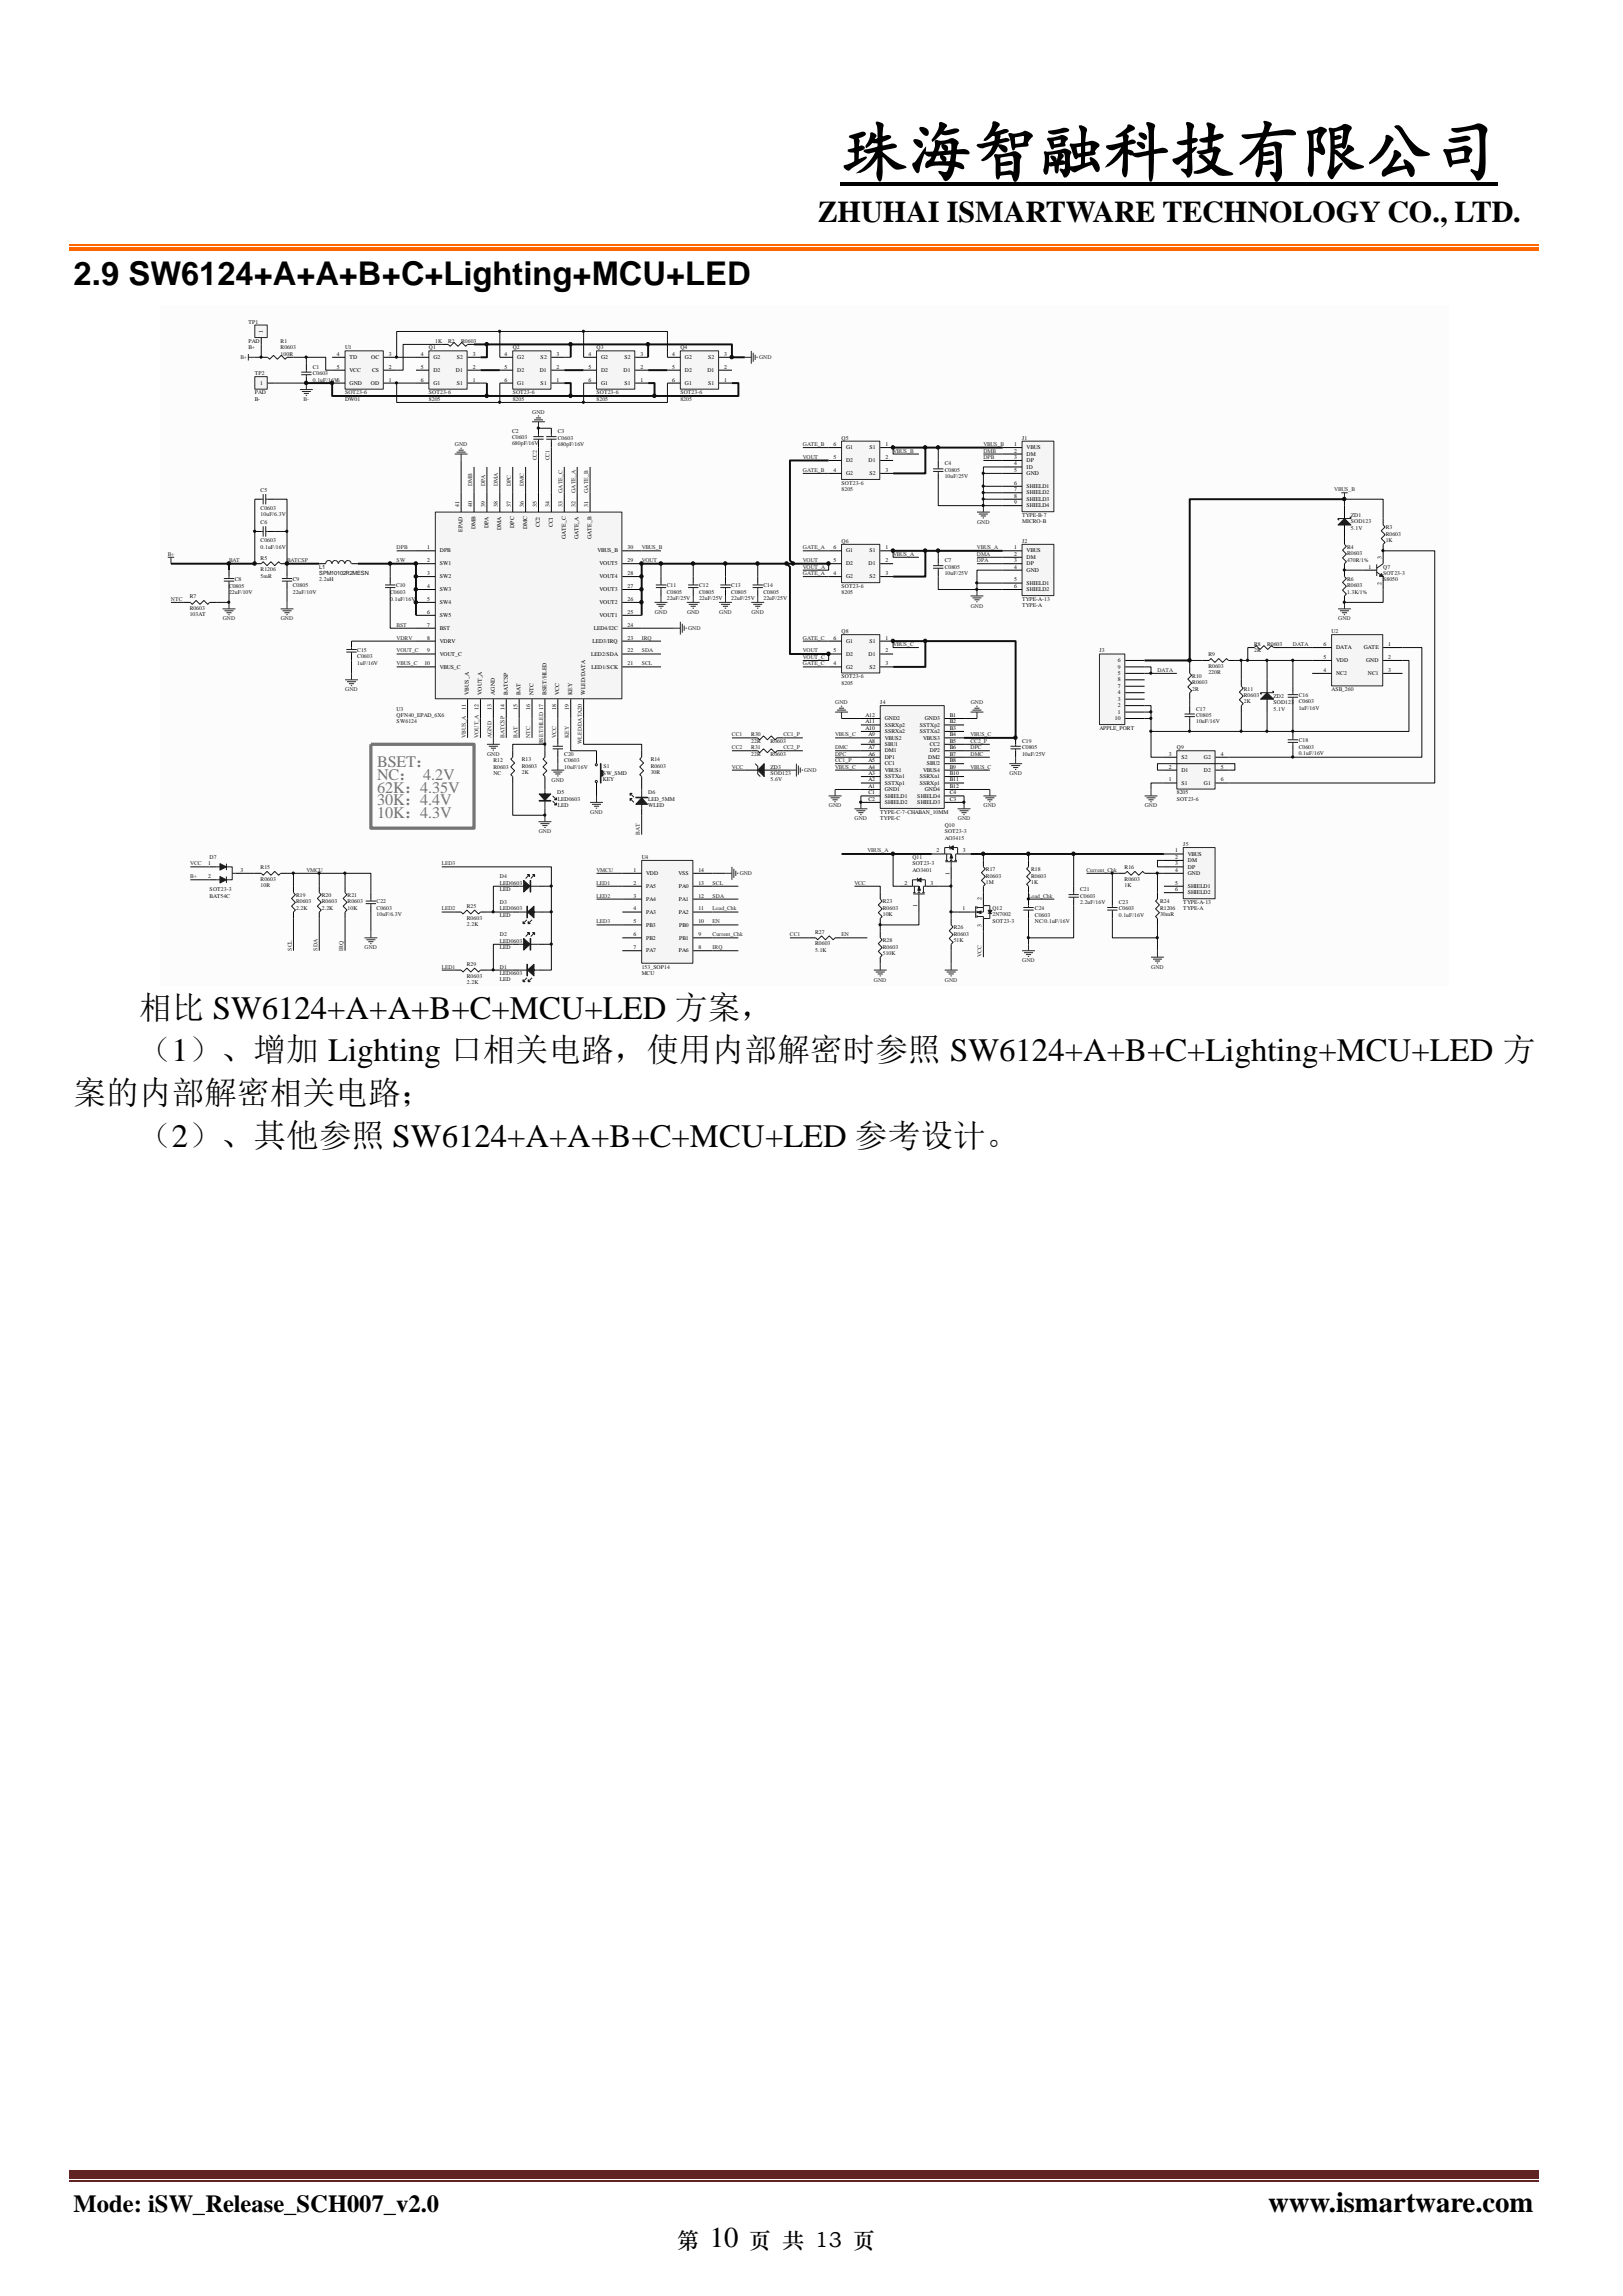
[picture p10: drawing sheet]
<svg xmlns="http://www.w3.org/2000/svg" width="210mm" height="297mm" viewBox="0 0 210 297" stroke-linecap="round" stroke-linejoin="round" font-family="sans-serif">
<defs><g id="words">
<text font-size="8.5" x="108.8" y="22.6">珠海智融科技有限公司</text>
<g font-size="4.2">
<text x="9.5" y="36.8">2.9 SW6124+A+A+B+C+Lighting+MCU+LED</text>
<text x="18" y="131.8">相比 SW6124+A+A+B+C+MCU+LED 方案，</text>
<text x="18" y="137.3">（1）、增加 Lighting 口相关电路，使用内部解密时参照 SW6124+A+B+C+Lighting+MCU+LED 方</text>
<text x="9.5" y="142.8">案的内部解密相关电路；</text>
<text x="18" y="148.3">（2）、其他参照 SW6124+A+A+B+C+MCU+LED 参考设计。</text>
</g>
<text font-size="3.9" x="105.8" y="28.7">ZHUHAI ISMARTWARE TECHNOLOGY CO., LTD.</text>
<g font-size="3.7">
<text x="164.1" y="286.1">www.ismartware.com</text>
<text x="91.8" y="290.6">10</text>
</g>
<text font-size="3.2" x="9.5" y="286.1">Mode: iSW_Release_SCH007_v2.0</text>
<g font-size="2.8">
<text x="87.6" y="290.6">第</text>
<text x="97" y="290.6">页 共 13 页</text>
</g>
<g font-size="2.1" fill="#747474">
<text x="48.8" y="99.2">BSET：</text>
<text x="48.8" y="100.8">NC： 4.2V</text>
<text x="48.8" y="102.5">62K：4.35V</text>
<text x="48.8" y="104.2">30K：4.4V</text>
<text x="48.8" y="105.9">10K：4.3V</text>
</g>
<g font-size=".8">
<text x="34" y="43.1" transform="rotate(-90 34 43.1)">1</text>
<text x="59.4" y="65.6" transform="rotate(-90 59.4 65.6)">41</text>
<text x="61.1" y="65.6" transform="rotate(-90 61.1 65.6)">40</text>
<text x="62.8" y="65.6" transform="rotate(-90 62.8 65.6)">39</text>
<text x="64.4" y="65.6" transform="rotate(-90 64.4 65.6)">38</text>
<text x="66.1" y="65.6" transform="rotate(-90 66.1 65.6)">37</text>
<text x="67.8" y="65.6" transform="rotate(-90 67.8 65.6)">36</text>
<text x="69.4" y="65.6" transform="rotate(-90 69.4 65.6)">35</text>
<text x="71.1" y="65.6" transform="rotate(-90 71.1 65.6)">34</text>
<text x="72.8" y="65.6" transform="rotate(-90 72.8 65.6)">33</text>
<text x="74.5" y="65.6" transform="rotate(-90 74.5 65.6)">32</text>
<text x="76.1" y="65.6" transform="rotate(-90 76.1 65.6)">31</text>
<text x="59.9" y="68.8" transform="rotate(-90 59.9 68.8)">EPAD</text>
<text x="61.5" y="68.5" transform="rotate(-90 61.5 68.5)">DMB</text>
<text x="63.2" y="68.3" transform="rotate(-90 63.2 68.3)">DPA</text>
<text x="64.9" y="68.6" transform="rotate(-90 64.9 68.6)">DMA</text>
<text x="66.5" y="68.3" transform="rotate(-90 66.5 68.3)">DPC</text>
<text x="68.2" y="68.5" transform="rotate(-90 68.2 68.5)">DMC</text>
<text x="69.9" y="68.2" transform="rotate(-90 69.9 68.2)">CC2</text>
<text x="71.5" y="68.2" transform="rotate(-90 71.5 68.2)">CC1</text>
<text x="73.2" y="69.7" transform="rotate(-90 73.2 69.7)">GATE_C</text>
<text x="74.9" y="69.8" transform="rotate(-90 74.9 69.8)">GATE_A</text>
<text x="76.5" y="69.7" transform="rotate(-90 76.5 69.7)">GATE_B</text>
<text x="178.7" y="75.6" transform="rotate(-90 178.7 75.6)">2</text>
<text x="178.7" y="72.3" transform="rotate(-90 178.7 72.3)">3</text>
<text x="60.7" y="89.9" transform="rotate(-90 60.7 89.9)">VBUS_A</text>
<text x="62.4" y="89.9" transform="rotate(-90 62.4 89.9)">VOUT_A</text>
<text x="64" y="89.9" transform="rotate(-90 64 89.9)">AGND</text>
<text x="65.7" y="89.9" transform="rotate(-90 65.7 89.9)">BATCSP</text>
<text x="67.4" y="89.9" transform="rotate(-90 67.4 89.9)">BAT</text>
<text x="69" y="89.9" transform="rotate(-90 69 89.9)">NTC</text>
<text x="70.7" y="89.9" transform="rotate(-90 70.7 89.9)">BSET/HLED</text>
<text x="72.4" y="89.9" transform="rotate(-90 72.4 89.9)">VCC</text>
<text x="74" y="89.9" transform="rotate(-90 74 89.9)">KEY</text>
<text x="75.7" y="89.9" transform="rotate(-90 75.7 89.9)">WLED/DATA</text>
<text x="60.3" y="91.9" transform="rotate(-90 60.3 91.9)">11</text>
<text x="61.9" y="91.9" transform="rotate(-90 61.9 91.9)">12</text>
<text x="63.6" y="91.9" transform="rotate(-90 63.6 91.9)">13</text>
<text x="65.3" y="91.9" transform="rotate(-90 65.3 91.9)">14</text>
<text x="66.9" y="91.9" transform="rotate(-90 66.9 91.9)">15</text>
<text x="68.6" y="91.9" transform="rotate(-90 68.6 91.9)">16</text>
<text x="72" y="91.9" transform="rotate(-90 72 91.9)">18</text>
<text x="73.6" y="91.9" transform="rotate(-90 73.6 91.9)">19</text>
<text x="122.8" y="113.2" transform="rotate(-90 122.8 113.2)">1</text>
<text x="118.7" y="117.4" transform="rotate(-90 118.7 117.4)">1</text>
<text x="127" y="119.9" transform="rotate(-90 127 119.9)">3</text>
<text x="127" y="116.5" transform="rotate(-90 127 116.5)">2</text>
</g>
<g font-size=".8" fill="#262626">
<text x="69.4" y="59.6" transform="rotate(-90 69.4 59.6)">CC2</text>
<text x="71.1" y="59.6" transform="rotate(-90 71.1 59.6)">CC1</text>
<text x="61.1" y="62.9" transform="rotate(-90 61.1 62.9)">DMB</text>
<text x="62.8" y="62.9" transform="rotate(-90 62.8 62.9)">DPA</text>
<text x="64.4" y="62.9" transform="rotate(-90 64.4 62.9)">DMA</text>
<text x="66.1" y="62.9" transform="rotate(-90 66.1 62.9)">DPC</text>
<text x="67.8" y="62.9" transform="rotate(-90 67.8 62.9)">DMC</text>
<text x="72.8" y="63.7" transform="rotate(-90 72.8 63.7)">GATE_C</text>
<text x="74.5" y="63.7" transform="rotate(-90 74.5 63.7)">GATE_A</text>
<text x="76.1" y="63.7" transform="rotate(-90 76.1 63.7)">GATE_B</text>
<text x="60.3" y="95.5" transform="rotate(-90 60.3 95.5)">VBUS_A</text>
<text x="61.9" y="95.5" transform="rotate(-90 61.9 95.5)">VOUT_A</text>
<text x="63.6" y="95.5" transform="rotate(-90 63.6 95.5)">AGND</text>
<text x="65.3" y="95.5" transform="rotate(-90 65.3 95.5)">BATCSP</text>
<text x="66.9" y="95.5" transform="rotate(-90 66.9 95.5)">BAT</text>
<text x="68.6" y="95.5" transform="rotate(-90 68.6 95.5)">NTC</text>
<text x="72" y="95.5" transform="rotate(-90 72 95.5)">VCC</text>
<text x="73.6" y="95.5" transform="rotate(-90 73.6 95.5)">KEY</text>
<text x="70.3" y="96.3" transform="rotate(-90 70.3 96.3)">BSET/HLED 17</text>
<text x="75.3" y="96.3" transform="rotate(-90 75.3 96.3)">WLED/DATA20</text>
<text x="82.8" y="108" transform="rotate(-90 82.8 108)">BAT</text>
<text x="37.7" y="123" transform="rotate(-90 37.7 123)">SCL</text>
<text x="41.1" y="123" transform="rotate(-90 41.1 123)">SDA</text>
<text x="44.4" y="123" transform="rotate(-90 44.4 123)">IRQ</text>
<text x="127" y="123.8" transform="rotate(-90 127 123.8)">VCC</text>
</g>
<g font-size=".7" fill="#0e0e0e">
<text x="32.1" y="41.8">TP1</text>
<text x="32.1" y="45.2">B+</text>
<text x="32.1" y="44.3">PAD</text>
<text x="36.3" y="46">100R</text>
<text x="36.3" y="44.3">R1</text>
<text x="36.3" y="45.2">R0603</text>
<text x="40.5" y="47.7">C1</text>
<text x="44.7" y="45.2">U1</text>
<text x="55.5" y="45.2">Q1</text>
<text x="56.3" y="44.3">1K</text>
<text x="58" y="44.3">R2</text>
<text x="59.7" y="44.3">R0603</text>
<text x="66.3" y="45.2">Q2</text>
<text x="77.2" y="45.2">Q3</text>
<text x="88" y="45.2">Q4</text>
<text x="33" y="51.9">B-</text>
<text x="33" y="51">PAD</text>
<text x="33" y="48.5">TP2</text>
<text x="40.5" y="49.4">0.1uF/16V6</text>
<text x="40.5" y="48.5">C0603</text>
<text x="44.7" y="51.9">DW01</text>
<text x="44.7" y="51">SOT23-6</text>
<text x="55.5" y="51.9">8205</text>
<text x="55.5" y="51">SOT23-6</text>
<text x="66.3" y="51.9">8205</text>
<text x="66.3" y="51">SOT23-6</text>
<text x="77.2" y="51.9">8205</text>
<text x="77.2" y="51">SOT23-6</text>
<text x="88" y="51.9">8205</text>
<text x="88" y="51">SOT23-6</text>
<text x="66.3" y="57.6">680pF/16V</text>
<text x="66.3" y="56">C2</text>
<text x="66.3" y="56.8">C0603</text>
<text x="72.2" y="57.7">680pF/16V</text>
<text x="72.2" y="56">C3</text>
<text x="72.2" y="56.9">C0603</text>
<text x="108.9" y="56.9">Q5</text>
<text x="132.3" y="56.9">J1</text>
<text x="33.7" y="63.6">C5</text>
<text x="33.7" y="66">C0603</text>
<text x="108.9" y="63.5">8205</text>
<text x="108.9" y="62.7">SOT23-6</text>
<text x="122.2" y="61.9">10uF/25V</text>
<text x="122.2" y="60.2">C4</text>
<text x="122.2" y="61">C0805</text>
<text x="33.7" y="71">0.1uF/16V</text>
<text x="33.7" y="67.8">C6</text>
<text x="33.7" y="70.1">C0603</text>
<text x="33.7" y="66.8">10uF/6.3V</text>
<text x="108.9" y="70.2">Q6</text>
<text x="132.3" y="70.2">J2</text>
<text x="132.3" y="66.9">TYPE-B-7</text>
<text x="132.3" y="67.7">MICRO-B</text>
<text x="174.3" y="71">R4</text>
<text x="174.3" y="71.8">R0603</text>
<text x="174.8" y="67.7">SOD123</text>
<text x="174.8" y="68.6">5.1V</text>
<text x="174.8" y="66.9">ZD1</text>
<text x="179.3" y="70.1">1K</text>
<text x="179.3" y="68.5">R3</text>
<text x="179.3" y="69.3">R0603</text>
<text x="24.5" y="77.4">R7</text>
<text x="29.6" y="76.9">22uF/10V</text>
<text x="29.6" y="76.1">C0805</text>
<text x="30.4" y="75.1">C8</text>
<text x="33.7" y="74.7">5mR</text>
<text x="33.7" y="72.4">R5</text>
<text x="33.7" y="73.9">R1206</text>
<text x="37.9" y="76.8">22uF/10V</text>
<text x="37.9" y="75.1">C9</text>
<text x="37.9" y="76">C0805</text>
<text x="41.3" y="75.2">2.2uH</text>
<text x="41.3" y="73.6">L1</text>
<text x="41.3" y="74.4">SPM10102R2MESN</text>
<text x="50.5" y="77.7">0.1uF/16V</text>
<text x="50.5" y="76.9">C0603</text>
<text x="51.2" y="76">C10</text>
<text x="86.3" y="77.6">22uF/25V</text>
<text x="86.3" y="76">C11</text>
<text x="86.3" y="76.8">C0805</text>
<text x="90.5" y="77.6">22uF/25V</text>
<text x="90.5" y="76">C12</text>
<text x="90.5" y="76.8">C0805</text>
<text x="94.6" y="77.6">22uF/25V</text>
<text x="94.6" y="76">C13</text>
<text x="94.6" y="76.8">C0805</text>
<text x="98.8" y="77.6">22uF/25V</text>
<text x="98.8" y="76">C14</text>
<text x="98.8" y="76.8">C0805</text>
<text x="108.9" y="76.9">8205</text>
<text x="108.9" y="76.1">SOT23-6</text>
<text x="122.2" y="74.4">10uF/25V</text>
<text x="122.2" y="72.7">C7</text>
<text x="122.2" y="73.6">C0805</text>
<text x="132.3" y="77.7">TYPE-A-13</text>
<text x="174.3" y="72.6">470R/1%</text>
<text x="174.3" y="76.8">1.3K/1%</text>
<text x="174.3" y="75.1">R6</text>
<text x="174.3" y="76">R0603</text>
<text x="179" y="75.2">S8050</text>
<text x="179" y="74.4">SOT23-3</text>
<text x="179" y="73.6">Q7</text>
<text x="24.5" y="79.7">103AT</text>
<text x="24.5" y="78.9">R0603</text>
<text x="108.9" y="81.9">Q8</text>
<text x="132.3" y="78.6">TYPE-A</text>
<text x="162.3" y="83.6">R8</text>
<text x="164" y="83.6">R0603</text>
<text x="172.3" y="81.9">U2</text>
<text x="46.2" y="86">1uF/16V</text>
<text x="46.2" y="84.3">C15</text>
<text x="46.2" y="85.2">C0603</text>
<text x="108.9" y="88.6">8205</text>
<text x="108.9" y="87.7">SOT23-6</text>
<text x="142.3" y="84.4">J3</text>
<text x="154.3" y="89.3">2R</text>
<text x="154.3" y="87.7">R10</text>
<text x="154.3" y="88.5">R0603</text>
<text x="156.4" y="87.2">220R</text>
<text x="156.4" y="84.9">R9</text>
<text x="156.4" y="86.4">R0603</text>
<text x="161" y="89.3">R11</text>
<text x="162.3" y="84.4">2K</text>
<text x="172.3" y="89.4">ASB_260</text>
<text x="51.3" y="92.7">QFN40_EPAD_6X6</text>
<text x="51.3" y="93.6">SW6124</text>
<text x="51.3" y="91.9">U3</text>
<text x="97.2" y="95.3">R30</text>
<text x="113.9" y="91.1">J4</text>
<text x="142.3" y="94.4">APPLE_PORT</text>
<text x="154.8" y="93.6">10uF/16V</text>
<text x="154.8" y="91.9">C17</text>
<text x="154.8" y="92.7">C0805</text>
<text x="161" y="91">2K</text>
<text x="161" y="90.2">R0603</text>
<text x="164.8" y="91.1">SOD123</text>
<text x="164.8" y="91.9">5.1V</text>
<text x="164.8" y="90.2">ZD2</text>
<text x="168.1" y="91.8">1uF/16V</text>
<text x="168.1" y="90.2">C16</text>
<text x="168.1" y="91">C0603</text>
<text x="63.8" y="100.3">NC</text>
<text x="63.8" y="98.6">R12</text>
<text x="63.8" y="99.4">R0603</text>
<text x="67.5" y="100.2">2K</text>
<text x="67.5" y="98.5">R13</text>
<text x="67.5" y="99.3">R0603</text>
<text x="73" y="99.4">10uF/16V</text>
<text x="73" y="97.8">C20</text>
<text x="73" y="98.6">C0603</text>
<text x="78" y="101.1">KEY</text>
<text x="78" y="100.3">SW_SMD</text>
<text x="78.1" y="99.3">S1</text>
<text x="84.2" y="100.2">30R</text>
<text x="84.2" y="98.5">R14</text>
<text x="84.2" y="99.3">R0603</text>
<text x="97.2" y="96.1">22R</text>
<text x="97.2" y="97.8">22R</text>
<text x="97.2" y="96.9">R31</text>
<text x="99.7" y="96.1">R0603</text>
<text x="99.7" y="97.8">R0603</text>
<text x="99.7" y="101.1">5.6V</text>
<text x="99.7" y="99.4">ZD3</text>
<text x="132.3" y="97.8">10uF/25V</text>
<text x="132.3" y="96.1">C19</text>
<text x="132.3" y="96.9">C0805</text>
<text x="152.3" y="96.9">Q9</text>
<text x="168.1" y="97.7">0.1uF/16V</text>
<text x="168.1" y="96">C18</text>
<text x="168.1" y="96.8">C0603</text>
<text x="72.1" y="102.7">D5</text>
<text x="72.2" y="104.4">LED</text>
<text x="72.2" y="103.6">LED0603</text>
<text x="83.9" y="103.6">LED_5MM</text>
<text x="83.9" y="104.4">WLED</text>
<text x="83.9" y="102.7">D6</text>
<text x="113.9" y="106.1">TYPE-C</text>
<text x="113.9" y="105.3">TYPE-C-7-CHABAN_10MM</text>
<text x="122.2" y="107.8">SOT23-3</text>
<text x="122.2" y="106.9">Q10</text>
<text x="152.3" y="102.8">8205</text>
<text x="152.3" y="103.6">SOT23-6</text>
<text x="27.1" y="111.1">D7</text>
<text x="33.7" y="112.4">R15</text>
<text x="33.7" y="113.9">R0603</text>
<text x="64.7" y="113.6">D4</text>
<text x="83" y="111.1">U4</text>
<text x="118.1" y="112.8">AO3401</text>
<text x="118.1" y="111.9">SOT23-3</text>
<text x="118.1" y="111.1">Q11</text>
<text x="122.2" y="108.6">AO3415</text>
<text x="127.6" y="112.7">R17</text>
<text x="127.6" y="113.5">R0603</text>
<text x="133.4" y="112.7">R18</text>
<text x="133.4" y="113.5">R0603</text>
<text x="145.5" y="112.4">R16</text>
<text x="145.5" y="113.9">R0603</text>
<text x="153.1" y="109.4">J5</text>
<text x="27.1" y="115.3">SOT23-3</text>
<text x="27.1" y="116.1">BAT54C</text>
<text x="33.7" y="114.8">10R</text>
<text x="38.3" y="117.7">2.2K</text>
<text x="38.3" y="116">R19</text>
<text x="38.3" y="116.9">R0603</text>
<text x="41.6" y="117.7">2.2K</text>
<text x="41.6" y="116">R20</text>
<text x="41.6" y="116.9">R0603</text>
<text x="45" y="117.7">10K</text>
<text x="45" y="116">R21</text>
<text x="45" y="116.9">R0603</text>
<text x="48.7" y="118.5">10uF/6.3V</text>
<text x="48.7" y="116.9">C22</text>
<text x="48.7" y="117.7">C0603</text>
<text x="60.4" y="119.8">2.2K</text>
<text x="60.4" y="117.4">R25</text>
<text x="60.4" y="118.9">R0603</text>
<text x="64.7" y="118.6">LED</text>
<text x="64.7" y="117.8">LED0603</text>
<text x="64.7" y="116.9">D3</text>
<text x="64.7" y="115.3">LED</text>
<text x="64.7" y="114.4">LED0603</text>
<text x="114.2" y="118.5">10K</text>
<text x="114.2" y="116.9">R23</text>
<text x="114.2" y="117.7">R0603</text>
<text x="127.6" y="114.4">1M</text>
<text x="128.4" y="118.5">2N7002</text>
<text x="128.4" y="119.4">SOT23-3</text>
<text x="128.4" y="117.7">Q12</text>
<text x="133.4" y="114.4">1K</text>
<text x="133.9" y="119.4">NC/0.1uF/16V</text>
<text x="133.9" y="117.8">C24</text>
<text x="133.9" y="118.6">C0603</text>
<text x="139.8" y="116.9">2.2uF/16V</text>
<text x="139.8" y="115.3">C21</text>
<text x="139.8" y="116.1">C0603</text>
<text x="144.8" y="118.6">0.1uF/16V</text>
<text x="144.8" y="116.9">C23</text>
<text x="144.8" y="117.8">C0603</text>
<text x="145.5" y="114.8">1K</text>
<text x="150.1" y="118.5">30mR</text>
<text x="150.1" y="116.9">R24</text>
<text x="150.1" y="117.7">R1206</text>
<text x="153.1" y="117.8">TYPE-A</text>
<text x="153.1" y="116.9">TYPE-A-13</text>
<text x="60.4" y="125">R29</text>
<text x="64.7" y="125.3">D1</text>
<text x="64.7" y="122.8">LED</text>
<text x="64.7" y="122">LED0603</text>
<text x="64.7" y="121.1">D2</text>
<text x="83" y="125.3">153_SOP14</text>
<text x="105.5" y="123.1">5.1K</text>
<text x="105.5" y="120.8">R27</text>
<text x="105.5" y="122.3">R0603</text>
<text x="114.2" y="123.5">510K</text>
<text x="114.2" y="121.9">R28</text>
<text x="114.2" y="122.7">R0603</text>
<text x="123.4" y="121.9">51K</text>
<text x="123.4" y="120.2">R26</text>
<text x="123.4" y="121">R0603</text>
<text x="60.4" y="127.3">2.2K</text>
<text x="60.4" y="126.5">R0603</text>
<text x="64.7" y="127">LED</text>
<text x="64.7" y="126.1">LED0603</text>
<text x="83" y="126.1">MCU</text>
</g>
<g font-size=".7" fill="#262626">
<text x="31.1" y="46.4">B+</text>
<text x="98.2" y="46.4">GND</text>
<text x="39.3" y="51.9">B-</text>
<text x="68.9" y="53.5">GND</text>
<text x="58.9" y="57.7">GND</text>
<text x="103.9" y="57.7">GATE_B</text>
<text x="103.9" y="59.4">VOUT</text>
<text x="115.6" y="58.5">VBUS_B</text>
<text x="127.3" y="58.5">DMB</text>
<text x="127.3" y="59.4">DPB</text>
<text x="127.3" y="57.7">VBUS_B</text>
<text x="103.9" y="61">GATE_B</text>
<text x="172.7" y="63.5">VBUS_B</text>
<text x="21.7" y="71.9">B+</text>
<text x="51.3" y="71.1">DPB</text>
<text x="83" y="71.1">VBUS_B</text>
<text x="103.9" y="71.1">GATE_A</text>
<text x="115.6" y="71.9">VBUS_A</text>
<text x="126.4" y="71.9">DMA</text>
<text x="126.4" y="71.1">VBUS_A</text>
<text x="126.4" y="67.7">GND</text>
<text x="22.1" y="77.7">NTC</text>
<text x="29.6" y="72.7">BAT</text>
<text x="37.1" y="72.7">BATCSP</text>
<text x="51.3" y="72.7">SW</text>
<text x="83" y="72.7">VOUT</text>
<text x="103.9" y="72.7">VOUT</text>
<text x="103.9" y="74.4">GATE_A</text>
<text x="103.9" y="73.6">VOUT_A</text>
<text x="126.4" y="72.7">DPA</text>
<text x="28.8" y="80.3">GND</text>
<text x="36.3" y="80.3">GND</text>
<text x="51.3" y="81.1">BST</text>
<text x="51.3" y="82.7">VDRV</text>
<text x="83" y="82.7">IRQ</text>
<text x="84.7" y="79.4">GND</text>
<text x="88.9" y="79.4">GND</text>
<text x="89" y="81.5">GND</text>
<text x="93.1" y="79.4">GND</text>
<text x="97.2" y="79.4">GND</text>
<text x="103.9" y="82.7">GATE_C</text>
<text x="115.6" y="83.6">VBUS_C</text>
<text x="125.6" y="78.6">GND</text>
<text x="167.3" y="83.6">DATA</text>
<text x="173.2" y="80.3">GND</text>
<text x="44.7" y="89.4">GND</text>
<text x="51.3" y="84.4">VOUT_C</text>
<text x="51.3" y="86.1">VBUS_C</text>
<text x="83" y="84.4">SDA</text>
<text x="83" y="86.1">SCL</text>
<text x="103.9" y="84.4">VOUT</text>
<text x="103.9" y="86.1">GATE_C</text>
<text x="103.9" y="85.2">VOUT_C</text>
<text x="149.8" y="86.9">DATA</text>
<text x="94.7" y="95.3">CC1</text>
<text x="101.4" y="95.3">CC1_P</text>
<text x="108.1" y="95.3">VBUS_C</text>
<text x="108.1" y="91.1">GND</text>
<text x="125.6" y="95.3">VBUS_C</text>
<text x="125.6" y="91.1">GND</text>
<text x="63" y="97.8">GND</text>
<text x="71.4" y="101.1">GND</text>
<text x="94.7" y="96.9">CC2</text>
<text x="94.7" y="99.4">VCC</text>
<text x="101.4" y="96.9">CC2_P</text>
<text x="104.1" y="99.8">GND</text>
<text x="108.1" y="96.9">DMC</text>
<text x="108.1" y="97.8">DPC</text>
<text x="108.1" y="98.6">CC1_P</text>
<text x="108.1" y="99.4">VBUS_C</text>
<text x="125.6" y="96.1">CC2_P</text>
<text x="125.6" y="96.9">DPC</text>
<text x="125.6" y="97.8">DMC</text>
<text x="125.6" y="99.4">VBUS_C</text>
<text x="130.6" y="100.3">GND</text>
<text x="69.7" y="107.8">GND</text>
<text x="76.4" y="105.3">GND</text>
<text x="107.3" y="104.5">GND</text>
<text x="110.6" y="106.1">GND</text>
<text x="123.9" y="106.1">GND</text>
<text x="127.3" y="104.5">GND</text>
<text x="148.1" y="104.5">GND</text>
<text x="24.6" y="111.9">VCC</text>
<text x="24.6" y="113.6">B+</text>
<text x="39.6" y="112.8">VMCU</text>
<text x="57.2" y="111.9">LED3</text>
<text x="77.2" y="112.8">VMCU</text>
<text x="95.7" y="113.2">GND</text>
<text x="112.2" y="110.3">VBUS_A</text>
<text x="140.6" y="112.8">Current_Chk</text>
<text x="57.2" y="117.8">LED2</text>
<text x="77.2" y="119.4">LED3</text>
<text x="77.2" y="116.1">LED2</text>
<text x="77.2" y="114.4">LED1</text>
<text x="92.2" y="116.1">SDA</text>
<text x="92.2" y="114.4">SCL</text>
<text x="92.2" y="117.8">Load_Chk</text>
<text x="92.2" y="119.4">EN</text>
<text x="110.6" y="114.4">VCC</text>
<text x="133.1" y="116.1">Load_Chk</text>
<text x="47.2" y="122.8">GND</text>
<text x="57.2" y="125.3">LED1</text>
<text x="92.2" y="122.8">IRQ</text>
<text x="92.2" y="121.1">Current_Chk</text>
<text x="102.2" y="121.1">CC1</text>
<text x="108.9" y="121.1">EN</text>
<text x="132.3" y="124.5">GND</text>
<text x="149" y="125.3">GND</text>
<text x="113.1" y="127">GND</text>
<text x="122.3" y="127">GND</text>
</g>
<g font-size=".7">
<text x="43.6" y="47.7">5</text>
<text x="43.6" y="46">4</text>
<text x="45.2" y="46.4">TD</text>
<text x="48" y="46.4">OC</text>
<text x="50.3" y="46">3</text>
<text x="50.3" y="47.7">2</text>
<text x="54.5" y="47.7">5</text>
<text x="54.5" y="46">4</text>
<text x="56.1" y="46.4">G2</text>
<text x="59.1" y="46.4">S2</text>
<text x="61.2" y="46">3</text>
<text x="61.2" y="47.7">2</text>
<text x="65.3" y="47.7">5</text>
<text x="65.3" y="46">4</text>
<text x="66.9" y="46.4">G2</text>
<text x="70" y="46.4">S2</text>
<text x="72" y="46">3</text>
<text x="72" y="47.7">2</text>
<text x="76.1" y="47.7">5</text>
<text x="76.1" y="46">4</text>
<text x="77.8" y="46.4">G2</text>
<text x="80.8" y="46.4">S2</text>
<text x="82.9" y="46">3</text>
<text x="82.9" y="47.7">2</text>
<text x="87" y="47.7">5</text>
<text x="87" y="46">4</text>
<text x="88.6" y="46.4">G2</text>
<text x="91.6" y="46.4">S2</text>
<text x="93.7" y="46">3</text>
<text x="93.7" y="47.7">2</text>
<text x="33.7" y="49.8">1</text>
<text x="45.2" y="48.1">VCC</text>
<text x="45.2" y="49.8">GND</text>
<text x="48" y="49.8">OD</text>
<text x="48.2" y="48.1">CS</text>
<text x="50.3" y="49.4">1</text>
<text x="54.5" y="49.4">6</text>
<text x="56.1" y="48.1">D2</text>
<text x="56.1" y="49.8">G1</text>
<text x="59" y="48.1">D1</text>
<text x="59.1" y="49.8">S1</text>
<text x="61.2" y="49.4">1</text>
<text x="65.3" y="49.4">6</text>
<text x="66.9" y="48.1">D2</text>
<text x="66.9" y="49.8">G1</text>
<text x="69.8" y="48.1">D1</text>
<text x="70" y="49.8">S1</text>
<text x="72" y="49.4">1</text>
<text x="76.1" y="49.4">6</text>
<text x="77.8" y="48.1">D2</text>
<text x="77.8" y="49.8">G1</text>
<text x="80.7" y="48.1">D1</text>
<text x="80.8" y="49.8">S1</text>
<text x="82.9" y="49.4">1</text>
<text x="87" y="49.4">6</text>
<text x="88.6" y="48.1">D2</text>
<text x="88.6" y="49.8">G1</text>
<text x="91.5" y="48.1">D1</text>
<text x="91.6" y="49.8">S1</text>
<text x="93.7" y="49.4">1</text>
<text x="107.9" y="59.4">5</text>
<text x="107.9" y="57.7">6</text>
<text x="109.5" y="59.8">D2</text>
<text x="109.5" y="58.1">G1</text>
<text x="112.4" y="59.8">D1</text>
<text x="112.5" y="58.1">S1</text>
<text x="114.6" y="57.7">1</text>
<text x="114.6" y="59.4">2</text>
<text x="131.2" y="57.7">1</text>
<text x="131.2" y="58.5">2</text>
<text x="131.2" y="59.4">3</text>
<text x="132.8" y="58.1">VBUS</text>
<text x="132.8" y="59">DM</text>
<text x="132.8" y="59.8">DP</text>
<text x="107.9" y="61">4</text>
<text x="109.5" y="61.5">G2</text>
<text x="112.5" y="61.5">S2</text>
<text x="114.6" y="61">3</text>
<text x="131.2" y="60.2">4</text>
<text x="131.2" y="61">5</text>
<text x="131.2" y="62.7">6</text>
<text x="131.2" y="63.5">7</text>
<text x="131.2" y="64.4">8</text>
<text x="131.2" y="65.2">9</text>
<text x="132.8" y="60.6">ID</text>
<text x="132.8" y="61.5">GND</text>
<text x="132.8" y="63.1">SHIELD1</text>
<text x="132.8" y="64">SHIELD2</text>
<text x="132.8" y="64.8">SHIELD3</text>
<text x="132.8" y="65.6">SHIELD4</text>
<text x="55.3" y="71.1">1</text>
<text x="56.9" y="71.5">DPB</text>
<text x="77.3" y="71.5">VBUS_B</text>
<text x="81.2" y="71.1">30</text>
<text x="107.9" y="71.1">6</text>
<text x="109.5" y="71.5">G1</text>
<text x="112.5" y="71.5">S1</text>
<text x="114.6" y="71.1">1</text>
<text x="131.2" y="71.1">1</text>
<text x="131.2" y="71.9">2</text>
<text x="132.8" y="71.5">VBUS</text>
<text x="55.3" y="72.7">2</text>
<text x="55.3" y="74.4">3</text>
<text x="55.3" y="76.1">4</text>
<text x="55.3" y="77.7">5</text>
<text x="56.9" y="73.1">SW1</text>
<text x="56.9" y="74.8">SW2</text>
<text x="56.9" y="76.5">SW3</text>
<text x="77.6" y="76.5">VOUT3</text>
<text x="77.6" y="74.8">VOUT4</text>
<text x="77.6" y="73.1">VOUT5</text>
<text x="81.2" y="77.7">26</text>
<text x="81.2" y="76.1">27</text>
<text x="81.2" y="74.4">28</text>
<text x="81.2" y="72.7">29</text>
<text x="107.9" y="72.7">5</text>
<text x="107.9" y="74.4">4</text>
<text x="109.5" y="73.1">D2</text>
<text x="109.5" y="74.8">G2</text>
<text x="112.4" y="73.1">D1</text>
<text x="112.5" y="74.8">S2</text>
<text x="114.6" y="74.4">3</text>
<text x="114.6" y="72.7">2</text>
<text x="131.2" y="72.7">3</text>
<text x="131.2" y="73.6">4</text>
<text x="131.2" y="75.2">5</text>
<text x="131.2" y="76.1">6</text>
<text x="132.8" y="72.3">DM</text>
<text x="132.8" y="73.1">DP</text>
<text x="132.8" y="74">GND</text>
<text x="132.8" y="75.6">SHIELD1</text>
<text x="132.8" y="76.5">SHIELD2</text>
<text x="177.1" y="73.6">1</text>
<text x="55.3" y="79.4">6</text>
<text x="55.3" y="81.1">7</text>
<text x="55.3" y="82.7">8</text>
<text x="56.9" y="78.1">SW4</text>
<text x="56.9" y="79.8">SW5</text>
<text x="56.9" y="81.5">BST</text>
<text x="56.9" y="83.2">VDRV</text>
<text x="76.7" y="83.2">LED3/IRQ</text>
<text x="76.8" y="81.5">LED4/I2C</text>
<text x="77.6" y="79.8">VOUT1</text>
<text x="77.6" y="78.1">VOUT2</text>
<text x="81.2" y="82.7">23</text>
<text x="81.2" y="81.1">24</text>
<text x="81.2" y="79.4">25</text>
<text x="107.9" y="82.7">6</text>
<text x="109.5" y="83.2">G1</text>
<text x="112.5" y="83.2">S1</text>
<text x="114.6" y="82.7">1</text>
<text x="171.3" y="83.6">6</text>
<text x="172.9" y="84">DATA</text>
<text x="176.5" y="84">GATE</text>
<text x="179.6" y="83.6">1</text>
<text x="54.9" y="86.1">10</text>
<text x="55.3" y="84.4">9</text>
<text x="56.9" y="84.8">VOUT_C</text>
<text x="56.9" y="86.5">VBUS_C</text>
<text x="76.5" y="84.8">LED2/SDA</text>
<text x="76.5" y="86.5">LED1/SCK</text>
<text x="81.2" y="86.1">21</text>
<text x="81.2" y="84.4">22</text>
<text x="107.9" y="84.4">5</text>
<text x="107.9" y="86.1">4</text>
<text x="109.5" y="84.8">D2</text>
<text x="109.5" y="86.5">G2</text>
<text x="112.4" y="84.8">D1</text>
<text x="112.5" y="86.5">S2</text>
<text x="114.6" y="86.1">3</text>
<text x="114.6" y="84.4">2</text>
<text x="144.6" y="85.7">6</text>
<text x="144.6" y="86.5">9</text>
<text x="144.6" y="87.3">5</text>
<text x="144.6" y="88.2">8</text>
<text x="144.6" y="89">7</text>
<text x="144.6" y="89.8">4</text>
<text x="171.3" y="86.9">4</text>
<text x="171.3" y="85.2">5</text>
<text x="172.9" y="87.3">NC2</text>
<text x="172.9" y="85.7">VDD</text>
<text x="176.8" y="85.7">GND</text>
<text x="177" y="87.3">NC1</text>
<text x="179.6" y="85.2">2</text>
<text x="179.6" y="86.9">3</text>
<text x="112" y="92.7">A12</text>
<text x="112" y="93.6">A11</text>
<text x="112" y="94.4">A10</text>
<text x="112.4" y="95.3">A9</text>
<text x="114.5" y="93.2">GND2</text>
<text x="114.5" y="94">SSRXp2</text>
<text x="114.5" y="94.8">SSRXn2</text>
<text x="114.5" y="95.7">VBUS2</text>
<text x="119" y="94.8">SSTXn2</text>
<text x="119" y="94">SSTXp2</text>
<text x="119.5" y="95.7">VBUS3</text>
<text x="119.7" y="93.2">GND3</text>
<text x="122.9" y="95.3">B4</text>
<text x="122.9" y="94.4">B3</text>
<text x="122.9" y="93.6">B2</text>
<text x="122.9" y="92.7">B1</text>
<text x="144.3" y="93.2">10</text>
<text x="144.6" y="90.7">3</text>
<text x="144.6" y="91.5">2</text>
<text x="144.6" y="92.3">1</text>
<text x="112.4" y="96.1">A8</text>
<text x="112.4" y="96.9">A7</text>
<text x="112.4" y="97.8">A6</text>
<text x="112.4" y="98.6">A5</text>
<text x="112.4" y="99.4">A4</text>
<text x="112.4" y="100.3">A3</text>
<text x="112.4" y="101.1">A2</text>
<text x="112.4" y="101.9">A1</text>
<text x="114.5" y="96.5">SBU1</text>
<text x="114.5" y="97.3">DM1</text>
<text x="114.5" y="98.2">DP1</text>
<text x="114.5" y="99">CC1</text>
<text x="114.5" y="99.8">VBUS1</text>
<text x="114.5" y="100.7">SSTXn1</text>
<text x="114.5" y="101.5">SSTXp1</text>
<text x="119" y="101.5">SSRXp1</text>
<text x="119" y="100.7">SSRXn1</text>
<text x="119.5" y="99.8">VBUS4</text>
<text x="119.9" y="99">SBU2</text>
<text x="120.1" y="98.2">DM2</text>
<text x="120.3" y="97.3">DP2</text>
<text x="120.3" y="96.5">CC2</text>
<text x="122.9" y="101.9">B12</text>
<text x="122.9" y="101.1">B11</text>
<text x="122.9" y="100.3">B10</text>
<text x="122.9" y="99.4">B9</text>
<text x="122.9" y="98.6">B8</text>
<text x="122.9" y="97.8">B7</text>
<text x="122.9" y="96.9">B6</text>
<text x="122.9" y="96.1">B5</text>
<text x="151.2" y="101.1">1</text>
<text x="151.2" y="97.8">3</text>
<text x="151.2" y="99.4">2</text>
<text x="152.9" y="101.5">S1</text>
<text x="152.9" y="98.2">S2</text>
<text x="152.9" y="99.8">D1</text>
<text x="155.8" y="99.8">D2</text>
<text x="155.8" y="101.5">G1</text>
<text x="155.8" y="98.2">G2</text>
<text x="158" y="99.4">5</text>
<text x="158" y="101.1">6</text>
<text x="158" y="97.8">4</text>
<text x="112.4" y="102.8">C1</text>
<text x="112.4" y="103.6">C2</text>
<text x="114.5" y="102.3">GND1</text>
<text x="114.5" y="103.2">SHIELD1</text>
<text x="114.5" y="104">SHIELD2</text>
<text x="118.7" y="104">SHIELD3</text>
<text x="118.7" y="103.2">SHIELD4</text>
<text x="119.7" y="102.3">GND4</text>
<text x="122.9" y="103.6">C3</text>
<text x="122.9" y="102.8">C4</text>
<text x="26.9" y="113.6">2</text>
<text x="26.9" y="111.9">1</text>
<text x="31.1" y="112.8">3</text>
<text x="82" y="112.8">1</text>
<text x="83.6" y="113.2">VDD</text>
<text x="87.8" y="113.2">VSS</text>
<text x="90.4" y="112.8">14</text>
<text x="121.2" y="110.3">2</text>
<text x="124.6" y="110.3">3</text>
<text x="152.1" y="110.3">1</text>
<text x="152.1" y="111.1">2</text>
<text x="152.1" y="111.9">3</text>
<text x="152.1" y="112.8">4</text>
<text x="153.7" y="110.7">VBUS</text>
<text x="153.7" y="111.5">DM</text>
<text x="153.7" y="112.4">DP</text>
<text x="153.7" y="113.2">GND</text>
<text x="82" y="114.4">2</text>
<text x="82" y="116.1">3</text>
<text x="82" y="117.8">4</text>
<text x="82" y="119.4">5</text>
<text x="83.6" y="114.9">PA5</text>
<text x="83.6" y="116.5">PA4</text>
<text x="83.6" y="118.2">PA3</text>
<text x="83.6" y="119.9">PB3</text>
<text x="87.8" y="118.2">PA2</text>
<text x="87.8" y="116.5">PA1</text>
<text x="87.8" y="114.9">PA0</text>
<text x="87.9" y="119.9">PB0</text>
<text x="90.4" y="119.4">10</text>
<text x="90.4" y="117.8">11</text>
<text x="90.4" y="116.1">12</text>
<text x="90.4" y="114.4">13</text>
<text x="117" y="114.4">2</text>
<text x="120.4" y="114.4">3</text>
<text x="124.5" y="117.8">1</text>
<text x="152.1" y="114.4">5</text>
<text x="152.1" y="115.3">6</text>
<text x="153.7" y="114.9">SHIELD1</text>
<text x="153.7" y="115.7">SHIELD2</text>
<text x="82" y="121.1">6</text>
<text x="82" y="122.8">7</text>
<text x="83.6" y="121.5">PB2</text>
<text x="83.6" y="123.2">PA7</text>
<text x="87.8" y="123.2">PA6</text>
<text x="87.9" y="121.5">PB1</text>
<text x="90.4" y="122.8">8</text>
<text x="90.4" y="121.1">9</text>
<text x="70.1" y="129.5">3</text>
<text x="93.3" y="129.5">4</text>
</g>
<text font-size=".7" fill="#131313" x="99.7" y="100.3">SOD123</text>
</g></defs>
<path d="M9 32h190.2v.5h-190.2z" fill-rule="evenodd" fill="#f60"/>
<path d="M9 31.6h190.2" fill="none" stroke="#f60" stroke-width=".25"/>
<path d="M9 280.8h190.2v1h-190.2z" fill-rule="evenodd" fill="#622423"/>
<path d="M9 282.2h190.2" fill="none" stroke="#622423" stroke-width=".25"/>
<path d="M108.8 23.8h85" fill="none" stroke="#000" stroke-width=".42"/>
<g fill="#fcfcfc" stroke="#000" stroke-width=".13">
<path d="M20.7 39.5h166.8v88h-166.8z" fill-rule="evenodd"/>
<path d="M20.7 39.5h166.8v88h-166.8z" fill-rule="evenodd"/>
</g>
<g fill="none" stroke="#000" stroke-width=".13">
<path d="M69.7 55.4v.8M69.7 57.1v.8M71.3 55.4v.8M71.3 57.1v.8M23.8 77.9h.8M27.1 77.9h.9M29.6 73.8v.8M29.6 75.4v.9M33 72.9h.8M33 68.8h.8M34.6 68.8h.9M36.3 72.9h.8"/>
<path d="M85.5 74.6v.8M85.5 76.3v.8M89.7 74.6v.8M89.7 76.3v.8M93.9 74.6v.8M93.9 76.3v.8M45.5 82.9v.9M45.5 84.6v.8M66.3 97.1v.9M70.5 97.1v.9M72.2 95.5v.8M72.2 97.1v.9"/>
<path d="M77.2 97.1v1.7M66.3 100.5v.8M70.5 100.5v.8M77.2 101.3v1.7M83 101.3v.8M83 104.6v.9"/>
</g>
<g fill="none" stroke="#1c1c1c" stroke-width=".13">
<path d="M69 56.5h1.3M69 56.8h1.3M69.7 56.2v.3M69.7 56.8v.3M70.7 56.5h1.3M70.7 56.8h1.3M71.3 56.2v.3M71.3 56.8v.3M24.6 77.9l.3 .3 .5-.5 .5 .5 .5-.5 .5 .5 .2-.3M29 74.8h1.3M29 75.2h1.3M29.6 74.6v.2"/>
<path d="M29.6 75.2v.2M33.8 72.9l.3-.2 .5 .5 .5-.5 .5 .5 .5-.5 .2 .2M33.8 68.8h.3M34.1 68.1v1.3M34.4 68.1v1.3M34.4 68.8h.2M84.9 75.7h1.3M84.9 76h1.3M85.5 75.4v.3M85.5 76v.3M89 75.7h1.4M89 76h1.4"/>
<path d="M89.7 75.4v.3M89.7 76v.3M93.2 75.7h1.3M93.2 76h1.3M93.9 75.4v.3M93.9 76v.3M44.8 84h1.4M44.8 84.3h1.4M45.5 83.8v.2M45.5 84.3v.3M66.3 98l-.2 .2 .5 .5-.5 .5 .5 .5-.5 .5 .2 .3M70.5 98l-.2 .2 .5 .5-.5 .5 .5 .5-.5 .5 .2 .3"/>
<path d="M71.5 96.5h1.4M71.5 96.9h1.4M72.2 96.3v.2M72.2 96.9v.2M81.7 102.8l.3 .3M81.7 103.5l.3 .3"/>
<circle cx="77.2" cy="98.9" r=".14"/>
<circle cx="77.2" cy="101.1" r=".14"/>
</g>
<g fill="#1c1c1c" stroke="#1c1c1c" stroke-width=".13">
<path d="M81.5 102.6h.3l-.3 .3z"/>
<path d="M81.5 103.3h.3l-.3 .2z"/>
<path d="M77.7 98.8h.1v.9h.2v.7h-.2v.9h-.1z" fill-rule="evenodd"/>
<path d="M83 102.1v2.5zM83 103.2l.8 .8h-1.5z" fill-rule="evenodd"/>
<path d="M82.3 103.1h1.5v.1h-1.5z" fill-rule="evenodd"/>
</g>
<path d="M113.9 91.3h8.3v13.3h-8.3z" fill-rule="evenodd" fill="#f5f5f5" stroke="#262626" stroke-width=".13"/>
<g fill="none" stroke="#000" stroke-width=".13">
<path d="M111.4 92.9h2.5M111.4 93.8h2.5M111.4 94.6h2.5M111.4 95.5h2.5M111.4 96.3h2.5M111.4 97.1h2.5M111.4 98h2.5M111.4 98.8h2.5M111.4 99.6h2.5M122.2 92.9h2.5M122.2 93.8h2.5M122.2 94.6h2.5"/>
<path d="M122.2 95.5h2.5M122.2 96.3h2.5M122.2 97.1h2.5M122.2 98h2.5M122.2 98.8h2.5M122.2 99.6h2.5M111.4 100.5h2.5M111.4 101.3h2.5M111.4 102.1h2.5M111.4 103h2.5M111.4 103.8h2.5M122.2 100.5h2.5"/>
<path d="M122.2 101.3h2.5M122.2 102.1h2.5M122.2 103h2.5M122.2 103.8h2.5"/>
</g>
<path d="M132.3 70.4h4.1v6.6h-4.1z" fill-rule="evenodd" fill="#f5f5f5" stroke="#262626" stroke-width=".13"/>
<path d="M129.8 71.3h2.5M129.8 72.1h2.5M129.8 72.9h2.5M129.8 73.8h2.5M129.8 75.4h2.5M129.8 76.3h2.5" fill="none" stroke="#000" stroke-width=".13"/>
<path d="M132.3 57.1h4.1v9.1h-4.1z" fill-rule="evenodd" fill="#f5f5f5" stroke="#262626" stroke-width=".13"/>
<g fill="none" stroke="#000" stroke-width=".13">
<path d="M121.4 59.6v.8M129.8 57.9h2.5M129.8 58.7h2.5M129.8 59.6h2.5M37.1 73.8v.8M37.1 75.4v.9M50.5 74.6v.8M50.5 76.3v.8M121.4 61.2v.9M121.4 72.1v.8M121.4 73.8v.8M129.8 60.4h2.5"/>
<path d="M129.8 61.2h2.5M129.8 62.9h2.5M129.8 63.7h2.5M129.8 64.6h2.5M129.8 65.4h2.5M83 97.1v.9M131.4 95.5v.8M131.4 97.1v.9M83 100.5v.8"/>
</g>
<g fill="none" stroke="#262626" stroke-width=".13">
<path d="M58.8 58.7h1.7M59.1 58.5h1.2M59.3 58.2h.7M59.6 58h.2M59.7 58.7v.9M68.8 54.6h1.7M69.1 54.3h1.2M69.3 54.1h.7M69.6 53.8h.2M69.7 54.6v.8M28.8 78.8h1.7M29 79h1.2"/>
<path d="M29.3 79.3h.7M29.5 79.5h.2M29.6 77.9v.9M36.3 78.8h1.7M36.6 79h1.1M36.8 79.3h.7M37.1 79.5h.1M37.1 77.9v.9M84.7 77.9h1.7M85 78.2h1.1M85.2 78.4h.7M85.5 78.7h.1"/>
<path d="M85.5 77.1v.8M88.9 77.9h1.6M89.1 78.2h1.2M89.4 78.4h.6M89.6 78.7h.2M89.7 77.1v.8M93 77.9h1.7M93.3 78.2h1.2M93.5 78.4h.7M93.8 78.7h.2M93.9 77.1v.8M125.6 77.1h1.7"/>
<path d="M125.8 77.3h1.2M126.1 77.6h.7M126.3 77.8h.2M126.4 76.3v.8M126.4 66.2h1.7M126.7 66.5h1.1M126.9 66.7h.7M127.2 67h.1M127.3 65.4v.8M44.7 87.9h1.6M44.9 88.2h1.2M45.2 88.4h.6"/>
<path d="M45.4 88.7h.2M45.5 87.1v.8M63 96.3h1.7M63.3 96.5h1.1M63.5 96.8h.7M63.8 97h.1M63.8 95.5v.8M71.3 99.6h1.7M71.6 99.9h1.2M72.2 98.8v.8M108.1 92.1h1.6M108.3 91.9h1.2"/>
<path d="M108.6 91.6h.6M108.8 91.4h.2M108.9 92.1v.8M125.6 92.1h1.7M125.8 91.9h1.2M126.1 91.6h.7M126.3 91.4h.2M126.4 92.1v.8M69.7 106.3h1.6M69.9 106.5h1.2M70.2 106.8h.6M70.4 107h.2"/>
<path d="M70.5 105.5v.8M71.8 100.1h.7M72.1 100.4h.2M76.4 103.8h1.6M76.6 104h1.2M76.9 104.3h.6M77.1 104.5h.2M77.2 103v.8M107.2 103h1.7M107.5 103.2h1.1M107.7 103.5h.7M108 103.7h.1"/>
<path d="M108.1 102.1v.9M110.6 104.6h1.6M110.8 104.9h1.2M111.1 105.1h.6M111.3 105.4h.2M111.4 103.8v.8M123.9 104.6h1.7M124.2 104.9h1.1M124.4 105.1h.7M124.7 105.4h.1M124.7 103.8v.8M127.3 103h1.6"/>
<path d="M127.5 103.2h1.2M127.8 103.5h.6M128 103.7h.2M128.1 102.1v.9"/>
</g>
<g fill="none" stroke="#1c1c1c" stroke-width=".13">
<path d="M36.5 74.8h1.3M36.5 75.2h1.3M37.1 74.6v.2M37.1 75.2v.2M49.8 75.7h1.4M49.8 76h1.4M50.5 75.4v.3M50.5 76v.3M120.7 60.7h1.4M120.7 61h1.4M120.7 73.2h1.4M120.7 73.5h1.4"/>
<path d="M121.4 60.4v.3M121.4 61v.2M121.4 72.9v.3M121.4 73.5v.3M83 98l-.2 .2 .5 .5-.5 .5 .5 .5-.5 .5 .2 .3M130.8 96.5h1.3M130.8 96.9h1.3M131.4 96.3v.2M131.4 96.9v.2"/>
</g>
<path d="M108.9 57.1h4.9v4.9h-4.9z" fill-rule="evenodd" fill="#f5f5f5" stroke="#262626" stroke-width=".13"/>
<path d="M107.2 59.6h1.7M107.2 57.9h1.7M113.9 59.6h1.7M113.9 57.9h1.7M107.2 61.2h1.7M113.9 61.2h1.7" fill="none" stroke="#000" stroke-width=".13"/>
<path d="M96.4 46.2h.8M97.2 45.4v1.7M97.5 45.6v1.2M97.7 45.9v.7M98 46.1v.2" fill="none" stroke="#262626" stroke-width=".13"/>
<path d="M44.7 45.4h4.9v4.9h-4.9z" fill-rule="evenodd" fill="#f5f5f5" stroke="#262626" stroke-width=".13"/>
<g fill="none" stroke="#000" stroke-width=".13">
<path d="M33.8 46.2h.8M37.1 46.2h.9M39.6 47.1v.8M39.6 48.7v.9M43 47.9h1.7M43 49.6h1.7M43 46.2h1.7M49.7 47.9h1.6M49.7 49.6h1.6M49.7 46.2h1.6M57.2 44.6h.8M60.5 44.6h.8"/>
<path d="M41.3 72.9h.8M45.5 72.9h.8"/>
</g>
<path d="M32.1 45.8v.8M32.1 46.2h.9M38.8 50.4h1.7M39.1 50.6h1.1M39.3 50.9h.7M39.6 51.1h.1M39.6 49.6v.8M21.7 72.1h.8M22.1 72.1v.8" fill="none" stroke="#262626" stroke-width=".13"/>
<path d="M34.6 46.2l.3 .3 .5-.5 .5 .5 .5-.5 .5 .5 .2-.3M39 48.1h1.3M39 48.5h1.3M39.6 47.9v.2M39.6 48.5v.2M58 44.6l.3 .2 .5-.5 .5 .5 .5-.5 .5 .5 .2-.2M42.1 72.9a.39 .39 0 0 1 .4-.4 .39 .39 0 0 1 .4 .4M43 72.9a.39 .39 0 0 1 .4-.4 .39 .39 0 0 1 .4 .4M43.8 72.9a.39 .39 0 0 1 .4-.4 .39 .39 0 0 1 .4 .4M44.7 72.9a.39 .39 0 0 1 .3-.4 .39 .39 0 0 1 .4 .4" fill="none" stroke="#1c1c1c" stroke-width=".13"/>
<path d="M33 42h1.6v1.7h-1.6z" fill-rule="evenodd" fill="#f5f5f5" stroke="#262626" stroke-width=".13"/>
<path d="M33.8 43.7v.9" fill="none" stroke="#000" stroke-width=".13"/>
<path d="M33 48.7h1.6v1.6h-1.6z" fill-rule="evenodd" fill="#f5f5f5" stroke="#262626" stroke-width=".13"/>
<path d="M34.6 49.6h.9M98.1 74.6v.8M98.1 76.3v.8M70.5 101.3v.8M70.5 104.6v.9" fill="none" stroke="#000" stroke-width=".13"/>
<path d="M97.4 75.7h1.3M97.4 76h1.3M98.1 75.4v.3M98.1 76v.3M71.5 103.6l.3 .4M71.5 103l.3 .3" fill="none" stroke="#1c1c1c" stroke-width=".13"/>
<path d="M97.2 77.9h1.7M97.5 78.2h1.1M97.7 78.4h.7M98 78.7h.1M98.1 77.1v.8M130.6 98.8h1.7M130.8 99h1.2M131.1 99.3h.7M131.3 99.5h.2M131.4 98v.8" fill="none" stroke="#262626" stroke-width=".13"/>
<path d="M48 96.3h13.3v10.8h-13.3z" fill="none" stroke="#747474" stroke-width=".42"/>
<g fill="#1c1c1c" stroke="#1c1c1c" stroke-width=".13">
<path d="M71.8 104.1l.2-.2v.2z"/>
<path d="M72 103.2v.3h-.2z"/>
<path d="M70.5 102.1v2.5zM69.8 102.7h1.5l-.8 .8z" fill-rule="evenodd"/>
<path d="M69.8 103.5h1.5v.1h-1.5z" fill-rule="evenodd"/>
</g>
<path d="M108.9 70.4h4.9v5h-4.9z" fill-rule="evenodd" fill="#f5f5f5" stroke="#262626" stroke-width=".13"/>
<path d="M107.2 72.9h1.7M107.2 71.3h1.7M107.2 74.6h1.7M113.9 72.9h1.7M113.9 71.3h1.7M113.9 74.6h1.7" fill="none" stroke="#000" stroke-width=".13"/>
<path d="M108.9 82.1h4.9v5h-4.9z" fill-rule="evenodd" fill="#f5f5f5" stroke="#262626" stroke-width=".13"/>
<path d="M107.2 84.6h1.7M107.2 82.9h1.7M107.2 86.3h1.7M113.9 84.6h1.7M113.9 82.9h1.7M113.9 86.3h1.7" fill="none" stroke="#000" stroke-width=".13"/>
<path d="M55.5 45.4h4.9v4.9h-4.9z" fill-rule="evenodd" fill="#f5f5f5" stroke="#262626" stroke-width=".13"/>
<path d="M53.8 47.9h1.7M53.8 49.6h1.7M53.8 46.2h1.7M60.5 47.9h1.7M60.5 49.6h1.7M60.5 46.2h1.7" fill="none" stroke="#000" stroke-width=".13"/>
<path d="M66.3 45.4h5v4.9h-5z" fill-rule="evenodd" fill="#f5f5f5" stroke="#262626" stroke-width=".13"/>
<path d="M64.7 47.9h1.6M64.7 49.6h1.6M64.7 46.2h1.6M71.3 47.9h1.7M71.3 49.6h1.7M71.3 46.2h1.7" fill="none" stroke="#000" stroke-width=".13"/>
<path d="M77.2 45.4h4.9v4.9h-4.9z" fill-rule="evenodd" fill="#f5f5f5" stroke="#262626" stroke-width=".13"/>
<path d="M75.5 47.9h1.7M75.5 49.6h1.7M75.5 46.2h1.7M82.2 47.9h1.7M82.2 49.6h1.7M82.2 46.2h1.7" fill="none" stroke="#000" stroke-width=".13"/>
<path d="M88 45.4h5v4.9h-5z" fill-rule="evenodd" fill="#f5f5f5" stroke="#262626" stroke-width=".13"/>
<g fill="none" stroke="#000" stroke-width=".13">
<path d="M86.4 47.9h1.6M86.4 49.6h1.6M86.4 46.2h1.6M93 47.9h1.7M93 49.6h1.7M93 46.2h1.7M33 64.6h.8M34.6 64.6h.9M58.8 118h.9M62.2 118h.8M66.3 118h.9M66.3 114.6h.9"/>
<path d="M69.7 118h.8M69.7 114.6h.8M113.9 115.5v.8M113.9 118.8v.8M116.4 114.6h1.7M118.9 116.3v1.7M119.7 114.6h1.7M120.6 110.5h1.6M123.1 112.1v1.7M123.1 118.8v.8M123.9 118h1.7M123.9 110.5h1.7"/>
<path d="M127.3 111.3v.8M127.3 114.6v2.5M127.3 118.8v1.7M133.1 111.3v.8M133.1 114.6v.9M133.1 116.3v.8M133.1 118v.8M138.9 114.6v.9M138.9 116.3v.8M58.8 125.5h.9M62.2 125.5h.8M66.3 125.5h.9"/>
<path d="M66.3 122.2h.9M69.7 125.5h.8M69.7 122.2h.8M104.7 121.3h.9M108.1 121.3h.8M113.9 120.5v.8M113.9 123.8v.9M123.1 122.2v.8"/>
</g>
<g fill="none" stroke="#1c1c1c" stroke-width=".13">
<path d="M33.8 64.6h.3M34.1 63.9v1.3M34.4 63.9v1.3M34.4 64.6h.2M59.7 118l.2 .2 .5-.5 .5 .5 .5-.5 .5 .5 .3-.2M68.2 119l-.4 .3M68.3 113.3l-.3 .3M68.8 119l-.3 .3M69 113.3l-.3 .3M113.9 116.3l.3 .3-.5 .5 .5 .5-.5 .5 .5 .5-.3 .2M118.2 115.6h1.5M118.2 115.5h.3"/>
<path d="M118.3 114.6v.9M118.7 113.6l.1 .5M118.7 113.8h-.6v.8h.8v.9M118.7 115.5h.4M118.9 115.6v.7M119.2 113.8h.5v.8h-.2v.9M119.3 115.5h.4M122.3 111.5h1.5M122.3 111.3h.4M122.5 110.5v.8M122.8 109.4l.2 .5M122.9 109.6h-.7v.9h.9v.8"/>
<path d="M122.9 111.3h.3M123.1 119.6l.2 .3-.5 .5 .5 .5-.5 .5 .5 .5-.2 .3M123.1 111.5v.6M123.3 109.6h.6v.9h-.2v.8M123.5 111.3h.3M125.6 118h.6M126.2 117.2v1.5M126.4 117.4h.9M126.4 117.2v.4M126.4 117.8v.3M126.4 118.4v.3M127.3 112.1l.2 .3-.5 .5 .5 .5-.5 .5 .5 .5-.2 .2"/>
<path d="M127.8 118.1l.5 .1M128.1 118.1v.7h-.8v-.2h-.9M128.1 117.7v-.6h-.8v.9h-.9M132.4 117.4h1.4M132.4 117.7h1.4M133.1 112.1l-.3 .3 .5 .5-.5 .5 .5 .5-.5 .5 .3 .2M133.1 117.1v.3M133.1 117.7v.3M138.3 115.7h1.3M138.3 116.1h1.3M138.9 115.5v.2M138.9 116.1v.2"/>
<path d="M59.7 125.5l.2 .2 .5-.5 .5 .5 .5-.5 .5 .5 .3-.2M68.2 126.5l-.4 .3M68.3 120.8l-.3 .4M68.8 126.5l-.3 .3M69 120.8l-.3 .4M105.6 121.3l.2 .3 .5-.5 .5 .5 .5-.5 .5 .5 .3-.3M113.9 121.3l.3 .3-.5 .5 .5 .5-.5 .5 .5 .5-.3 .2"/>
</g>
<g fill="#1c1c1c" stroke="#1c1c1c" stroke-width=".13">
<path d="M67.7 126.7l.2 .3h-.2z"/>
<path d="M68.3 126.7l.3 .3h-.3z"/>
<path d="M68.9 120.6h.3v.3z"/>
<path d="M68.3 120.6h.2v.3z"/>
<path d="M67.7 119.2l.2 .3h-.2z"/>
<path d="M68.3 119.2l.3 .3h-.3z"/>
<path d="M68.9 113.1h.3v.3z"/>
<path d="M68.3 113.1h.2v.3z"/>
<path d="M123.1 110.5l.2 .5h-.4z"/>
<path d="M122.9 109.7l.5-.3v.5z"/>
<path d="M118.9 114.7l.2 .5h-.3z"/>
<path d="M118.8 113.8l.4-.2v.5z"/>
<path d="M126.4 118l.5-.2v.4z"/>
<path d="M127.9 117.8h.5l-.3 .4z"/>
<path d="M67.2 125.5h2.5zM68.3 125.5l.8-.8v1.5z" fill-rule="evenodd"/>
<path d="M68.2 124.7h.1v1.5h-.1z" fill-rule="evenodd"/>
<path d="M67.2 122.2h2.5zM67.8 121.4l.8 .8-.8 .7z" fill-rule="evenodd"/>
<path d="M68.6 121.4h.1v1.5h-.1z" fill-rule="evenodd"/>
<path d="M67.2 118h2.5zM68.3 118l.8-.8v1.5z" fill-rule="evenodd"/>
<path d="M68.2 117.2h.1v1.5h-.1z" fill-rule="evenodd"/>
<path d="M67.2 114.6h2.5zM67.8 113.9l.8 .7-.8 .8z" fill-rule="evenodd"/>
<path d="M68.6 113.9h.1v1.5h-.1z" fill-rule="evenodd"/>
</g>
<path d="M87.2 81.3h.8M88 80.4v1.7M88.3 80.7v1.1M88.5 80.9v.7M88.8 81.2v.2" fill="none" stroke="#262626" stroke-width=".13"/>
<path d="M153.1 109.6h4.1v6.7h-4.1z" fill-rule="evenodd" fill="#f5f5f5" stroke="#262626" stroke-width=".13"/>
<g fill="none" stroke="#000" stroke-width=".13">
<path d="M33 113h.8M36.3 113h.8M38 114.6v.9M38 118v.8M41.3 114.6v.9M41.3 118v.8M44.7 114.6v.9M44.7 118v.8M48 115.5v.8M48 117.1v.9M143.9 116.3v.8M143.9 118v.8"/>
<path d="M144.8 113h.8M148.1 113h.8M149.8 115.5v.8M149.8 118.8v.8M150.6 110.5h2.5M150.6 111.3h2.5M150.6 112.1h2.5M150.6 113h2.5M150.6 114.6h2.5M150.6 115.5h2.5"/>
</g>
<g fill="none" stroke="#262626" stroke-width=".13">
<path d="M47.2 121.3h1.6M47.4 121.6h1.2M47.7 121.8h.6M47.9 122.1h.2M48 120.5v.8M113.1 125.5h1.6M113.3 125.7h1.2M113.6 126h.6M113.8 126.2h.2M113.9 124.7v.8M122.2 125.5h1.7M122.5 125.7h1.2"/>
<path d="M122.7 126h.7M123 126.2h.2M123.1 124.7v.8M132.3 123h1.6M132.5 123.2h1.2M132.8 123.5h.6M133 123.7h.2M133.1 122.2v.8M148.9 123.8h1.7M149.2 124.1h1.2M149.4 124.3h.7M149.7 124.6h.2"/>
<path d="M149.8 123v.8"/>
</g>
<g fill="none" stroke="#1c1c1c" stroke-width=".13">
<path d="M33.8 113l.3 .2 .5-.5 .5 .5 .5-.5 .5 .5 .2-.2M38 115.5l.2 .2-.5 .5 .5 .5-.5 .5 .5 .5-.2 .3M41.3 115.5l.3 .2-.5 .5 .5 .5-.5 .5 .5 .5-.3 .3M44.7 115.5l.2 .2-.5 .5 .5 .5-.5 .5 .5 .5-.2 .3M47.3 116.9h1.4M47.3 116.6h1.4M48 116.3v.3M48 116.9v.2M143.3 117.4h1.3M143.3 117.7h1.3M143.9 117.1v.3M143.9 117.7v.3"/>
<path d="M145.6 113l.3-.3 .5 .5 .5-.5 .5 .5 .5-.5 .2 .3M149.8 116.3l-.3 .3 .5 .5-.5 .5 .5 .5-.5 .5 .3 .2"/>
</g>
<path d="M142.3 84.6h3.2v9.1h-3.2z" fill-rule="evenodd" fill="#f5f5f5" stroke="#262626" stroke-width=".13"/>
<path d="M145.6 85.4h2.5M145.6 86.3h2.5M145.6 87.1h2.5M145.6 87.9h2.5M145.6 88.8h2.5M145.6 89.6h2.5M145.6 90.4h2.5M145.6 91.3h2.5M145.6 92.1h2.5M145.6 92.9h2.5" fill="none" stroke="#000" stroke-width=".13"/>
<path d="M152.3 97.1h4.9v5h-4.9z" fill-rule="evenodd" fill="#f5f5f5" stroke="#262626" stroke-width=".13"/>
<g fill="none" stroke="#000" stroke-width=".13">
<path d="M150.6 99.6h1.7M150.6 98h1.7M153.9 86.3v.8M153.9 89.6v.8M153.9 91.3v.8M153.9 92.9v.9M155.6 85.4h.9M157.3 99.6h1.7M157.3 98h1.7M159 85.4h.8M160.6 87.9v.9M160.6 91.3v.8"/>
<path d="M161.5 83.8h.8M164.8 83.8h.8M167.3 88.8v.8M167.3 90.4v.9M167.3 94.6v.9M167.3 96.3v.8M150.6 101.3h1.7M157.3 101.3h1.7"/>
</g>
<g fill="none" stroke="#1c1c1c" stroke-width=".13">
<path d="M153.3 92.4h1.3M153.3 92.7h1.3M153.9 87.1l.3 .3-.5 .5 .5 .5-.5 .5 .5 .5-.3 .2M153.9 92.1v.3M153.9 92.7v.2M156.5 85.4l.2-.2 .5 .5 .5-.5 .5 .5 .5-.5 .3 .2M160.6 88.8l.3 .2-.5 .5 .5 .5-.5 .5 .5 .5-.3 .3M162.3 83.8l.2-.3 .5 .5 .5-.5 .5 .5 .5-.5 .3 .3M166.6 89.9h1.4M166.6 90.2h1.4M166.6 95.7h1.4M166.6 96h1.4"/>
<path d="M167.3 89.6v.3M167.3 90.2v.2M167.3 95.5v.2M167.3 96v.3"/>
</g>
<path d="M148.1 103h1.7M148.4 103.2h1.1M148.6 103.5h.7M148.9 103.7h.1M148.9 102.1v.9" fill="none" stroke="#262626" stroke-width=".13"/>
<path d="M172.3 82.1h6.6v6.6h-6.6z" fill-rule="evenodd" fill="#f5f5f5" stroke="#262626" stroke-width=".13"/>
<g fill="none" stroke="#000" stroke-width=".13">
<path d="M174 69.6v.8M174 72.9v1.7M174 77.1v.8M176.5 73.8h1.6M179 67.1v.8M179 70.4v2.5M179 74.6v1.7M169.8 83.8h2.5M169.8 85.4h2.5M169.8 87.1h2.5M179 83.8h2.5M179 85.4h2.5"/>
<path d="M179 87.1h2.5"/>
</g>
<path d="M174 70.4l.2 .3-.5 .5 .5 .5-.5 .5 .5 .5-.2 .2M174 74.6l.2 .2-.5 .5 .5 .5-.5 .5 .5 .5-.2 .3M178.1 74l.9 .6M178.1 73v1.5M179 67.9l.2 .3-.5 .5 .5 .5-.5 .5 .5 .5-.2 .2M179 72.9l-.9 .6" fill="none" stroke="#1c1c1c" stroke-width=".13"/>
<path d="M173.1 78.8h1.7M173.4 79h1.2M173.6 63.7h.8M173.6 79.3h.7M173.9 79.5h.2M174 63.7v.9M174 77.9v.9M93.9 113h.8M94.7 112.1v1.7M95 112.4v1.2M95.2 112.6v.7M95.5 112.9v.2" fill="none" stroke="#262626" stroke-width=".13"/>
<path d="M178.8 74.2l.2 .4-.5-.1z" fill="#1c1c1c" stroke="#1c1c1c" stroke-width=".13"/>
<path d="M83 111.3h6.7v13.3h-6.7z" fill-rule="evenodd" fill="#f5f5f5" stroke="#262626" stroke-width=".13"/>
<g fill="none" stroke="#000" stroke-width=".13">
<path d="M174 65.4v1.7M174 67.9v1.7M164 87.9v1.7M164 90.4v1.7M27.1 113.8h.9M27.1 112.1h.9M30.5 113h.8M80.5 113h2.5M80.5 114.6h2.5M80.5 116.3h2.5M80.5 118h2.5M80.5 119.6h2.5"/>
<path d="M89.7 113h2.5M89.7 114.6h2.5M89.7 116.3h2.5M89.7 118h2.5M89.7 119.6h2.5M80.5 121.3h2.5M80.5 123h2.5M89.7 121.3h2.5M89.7 123h2.5"/>
</g>
<g fill="#1c1c1c" stroke="#1c1c1c" stroke-width=".13">
<path d="M164 89.6l.8 .8h-1.7z"/>
<path d="M174 67.1l.8 .8h-1.7z"/>
<path d="M28.5 111.7l.8 .4-.8 .5z"/>
<path d="M30 113h.5zM28.5 113.4v.8l.8-.4z" fill-rule="evenodd"/>
</g>
<path d="M174.6 66.9h.2v.2h-1.7v.1h.2M164.6 89.4h.2v.2h-1.7v.2h.2M28 112.1h2v1.7h-2M29.3 111.7v.9M29.3 113.4v.8" fill="none" stroke="#1c1c1c" stroke-width=".13"/>
<path d="M56.3 66.2h24.2v24.2h-24.2z" fill-rule="evenodd" fill="#f5f5f5" stroke="#262626" stroke-width=".13"/>
<g fill="none" stroke="#000" stroke-width=".13">
<path d="M53.8 71.3h2.5M53.8 72.9h2.5M53.8 74.6h2.5M53.8 76.3h2.5M53.8 77.9h2.5M53.8 79.6h2.5M59.7 63.7v2.5M61.3 63.7v2.5M63 63.7v2.5M64.7 63.7v2.5M66.3 63.7v2.5M68 63.7v2.5"/>
<path d="M69.7 63.7v2.5M71.3 63.7v2.5M73 63.7v2.5M74.7 63.7v2.5M76.4 63.7v2.5M80.5 71.3h2.5M80.5 72.9h2.5M80.5 74.6h2.5M80.5 76.3h2.5M80.5 77.9h2.5M80.5 79.6h2.5M53.8 81.3h2.5"/>
<path d="M53.8 82.9h2.5M53.8 84.6h2.5M53.8 86.3h2.5M60.5 90.4v2.5M62.2 90.4v2.5M63.8 90.4v2.5M65.5 90.4v2.5M67.2 90.4v2.5M68.8 90.4v2.5M70.5 90.4v2.5M72.2 90.4v2.5M73.9 90.4v2.5"/>
<path d="M75.5 90.4v2.5M80.5 81.3h2.5M80.5 82.9h2.5M80.5 84.6h2.5M80.5 86.3h2.5M96.4 99.6h1.7M97.2 95.5h.9M97.2 97.1h.9M98.9 99.6h1.6M100.5 95.5h.9M100.5 97.1h.9"/>
</g>
<g fill="none" stroke="#0e0e0e" stroke-width=".13">
<path d="M33.8 44.6v1.6h-.8M35.5 49.6h4.1M38 46.2h4.1v1.7h.9M39.6 46.2v.9M53.8 46.2h-2.5v-3.3h35.1v3.3M53.8 49.6h-2.5v2.5h35.1v-2.5M57.2 44.6h-5v3.3h-.9M59.7 59.6v4.1M62.2 49.6h.8M64.7 42.9v3.3M64.7 49.6v2.5M69.7 55.4h1.6"/>
<path d="M69.7 57.9v5.8M71.3 57.9v5.8M73 46.2h.9M75.5 42.9v3.3M75.5 49.6v2.5M103.9 57.9h3.3M115.6 57.9v.8h3.3M121.4 57.9v1.7M127.3 58.7h2.5M127.3 59.6h2.5M22.1 77.9h1.7M29.6 76.3v1.6h-1.6"/>
<path d="M33 64.6v8.3M35.5 68.8h1.6v5M35.5 64.6h1.6v4.2M37.1 76.3v1.6M50.5 77.1v4.2h3.3M50.5 72.9v1.7M51.3 71.3h2.5M61.3 60.4v3.3M63 60.4v3.3M64.7 60.4v3.3M66.3 60.4v3.3M68 60.4v3.3"/>
<path d="M73 60.4v3.3M74.7 60.4v3.3M76.4 60.4v3.3M83 71.3h2.5M85.5 72.9v1.7M89.7 72.9v1.7M93.9 72.9v1.7M98.1 72.9v1.7M103.9 71.3h3.3M103.9 74.6h3.3M103.9 61.2h3.3M107.2 72.9v.9h-3.3"/>
<path d="M115.6 71.3v.8h3.3M121.4 74.6v1.7h8.4M121.4 62.1v3.3h8.4M121.4 71.3v.8M126.4 72.1h3.4M126.4 72.9h3.4M126.4 75.4h3.4M127.3 64.6h2.5M127.3 61.2h2.5M127.3 62.9h2.5M127.3 63.7h2.5M129.8 73.8h-3.4v2.5"/>
<path d="M129.8 60.4h-2.5v5M174 72.9v.9h2.5M174 65.4v-.8h5v2.5M179 76.3v1.6h-5M179 71.3h6.7v30h-26.7M45.5 82.9h8.3M45.5 85.4v1.7M51.3 84.6h2.5M51.3 86.3h2.5M60.5 92.9v2.6M62.2 92.9v2.6M63.8 92.9v2.6"/>
<path d="M65.5 92.9v2.6M67.2 92.9v2.6M68.8 92.9v2.6M70.5 96.3h-4.2v.8M70.5 92.9v4.2M72.2 92.9v2.6M72.2 98v.8M73.9 92.9v4.2h3.3M75.5 92.9v3.4h7.5v.8M83 82.9h2.5M83 84.6h2.5M83 86.3h2.5"/>
<path d="M83 81.3h4.2M94.7 95.5h2.5M94.7 97.1h2.5M94.7 99.6h1.7M100.5 99.6h1.7M101.4 95.5h2.5M101.4 97.1h2.5M103.9 82.9h3.3M103.9 86.3h3.3M107.2 84.6v.8h-3.3M108.1 95.5h3.3M108.1 97.1h3.3"/>
<path d="M108.1 98h3.3M108.1 98.8h3.3M108.1 99.6h3.3M108.9 92.9h2.5M115.6 82.9v.9h3.3M124.7 92.9h1.7M124.7 97.1h3.4M124.7 98h3.4M124.7 99.6h3.4M124.7 96.3h3.4M148.1 86.3h.8v.8h-.8M148.1 91.3h.8v6.7h1.7"/>
<path d="M148.1 92.9h.8M148.1 92.1h.8M148.9 87.1h3.4M150.6 99.6h-.8v-.8h10v.8h-.8M153.9 93.8v.8h-5M153.9 90.4v.9M155.6 85.4h-1.7v.9M159.8 85.4h10M160.6 92.1v2.5h-6.7M160.6 85.4v2.5M161.5 83.8v1.6M164 92.1v2.5h-3.4"/>
<path d="M164 85.4v2.5M165.6 83.8h4.2M167.3 91.3v3.3h-3.3M167.3 85.4v3.4M167.3 97.1v.9M181.5 85.4h.8v9.2h-15M181.5 83.8h2.5v14.2h-25M24.6 112.1h2.5M24.6 113.8h2.5M31.3 113h1.7M37.1 113h.9M38 114.6v-1.6h10v2.5"/>
<path d="M38 118.8v4.2M41.3 113v1.6M41.3 118.8v4.2M44.7 113v1.6M44.7 118.8v4.2M48 118v2.5M57.2 112.1h14.1v13.4h-.8M57.2 118h1.6M63.8 118h2.5M66.3 101.3v4.2h4.2M66.3 114.6h-2.5v3.4h-.8M70.5 118h.8"/>
<path d="M70.5 114.6h.8M77.2 114.6h3.3M77.2 113h3.3M77.2 116.3h3.3M77.2 119.6h3.3M83 105.5v2.5M92.2 118h3.3M92.2 114.6h3.3M92.2 113h1.7M92.2 116.3h3.3M92.2 119.6h3.3M108.1 102.1h3.3"/>
<path d="M110.6 114.6h3.3v.9M111.4 103v.8M115.6 110.5v4.1h.8M118.9 118v1.6h-5v.9M123.1 113.8v.8h-1.7M123.1 118h.8M123.1 114.6v4.2M124.7 102.1h3.4M124.7 103v.8M127.3 110.5v.8M133.1 115.5v.8h3.3M133.1 110.5v.8"/>
<path d="M133.1 118.8v3.4M138.9 117.1v4.2h-5.8M138.9 110.5v4.1M140.6 113h3.3M143.9 118.8v2.5h5.9v1.7M144.8 113h-.9v3.3M148.9 113h.9M149.8 119.6v1.7M150.6 111.3h-.8v.8h.8M150.6 113h-.8v2.5M150.6 101.3h-1.7v.8M57.2 125.5h1.6"/>
<path d="M63 125.5h3.3M66.3 122.2h-2.5v3.3M70.5 122.2h.8M92.2 121.3h3.3M92.2 123h3.3M102.2 121.3h2.5M108.9 121.3h3.3M123.1 123v1.7M127.3 120.5v3.3"/>
</g>
<g fill="none" stroke="#0e0e0e" stroke-width=".25">
<path d="M39.6 49.6h3.4v1.6h52.5v-1.6h-.8M61.3 44.6h33.4v1.6h1.7M62.2 47.9h2.5M63 44.6v1.6h-.8M63 49.6v1.6M73 49.6h.9v1.6M73 47.9h2.5M73.9 44.6v1.6M83.9 49.6h.8v1.6M83.9 44.6v1.6M83.9 47.9h2.5M107.2 59.6h-5v12.9l.4 .4"/>
<path d="M115.6 57.9h14.2M119.7 57.9v3.3h-4.1M22.1 72.9h10.9M29.6 72.9v.9M37.1 72.9h4.2M46.3 72.9h7.5v6.7M101.8 72.9l.4 .4v11.3h5M107.2 72.9h-24.2v6.7M115.6 71.3h14.2M119.7 71.3v3.3h-4.1M174 64.6h-20.1v20.8h-5.8M115.6 82.9h15.8v12.6h-6.7"/>
<path d="M119.7 82.9v3.4h-4.1M108.9 110.5h11.7M125.6 110.5h25"/>
</g>
<path d="M97.7 98.8l.4 .3v1l.3 .4M98.1 95.5l.2 .2 .5-.5 .5 .5 .5-.5 .5 .5 .2-.2M98.1 97.1l.2 .3 .5-.5 .5 .5 .5-.5 .5 .5 .2-.3" fill="none" stroke="#1c1c1c" stroke-width=".13"/>
<path d="M98.1 99.6l.8-.8v1.7z" fill="#1c1c1c" stroke="#1c1c1c" stroke-width=".13"/>
<path d="M102.2 99.6h.9M103.1 98.8v1.7M103.3 99v1.2M103.6 99.3v.7M103.8 99.5v.2" fill="none" stroke="#262626" stroke-width=".13"/>
<g fill="#0e0e0e" stroke="#0e0e0e" stroke-width=".13">
<path d="M51.2 49.4h.2v.2h-.2z" fill-rule="evenodd"/>
<path d="M51.2 46.1h.2v.2h-.2z" fill-rule="evenodd"/>
<path d="M64.5 42.8h.2v.2h-.2z" fill-rule="evenodd"/>
<path d="M127.1 65.3h.2v.2h-.2z" fill-rule="evenodd"/>
<path d="M127.1 61.1h.2v.2h-.2z" fill-rule="evenodd"/>
<path d="M160.5 94.5h.2v.2h-.2z" fill-rule="evenodd"/>
<path d="M160.5 85.3h.2v.2h-.2z" fill-rule="evenodd"/>
<path d="M161.3 85.3h.2v.2h-.2z" fill-rule="evenodd"/>
<circle cx="29.6" cy="77.9" r=".14"/>
<circle cx="29.6" cy="72.9" r=".22"/>
<circle cx="32.9" cy="72.9" r=".22"/>
<circle cx="32.9" cy="68.7" r=".14"/>
<circle cx="33.8" cy="46.2" r=".14"/>
<circle cx="37.1" cy="72.9" r=".23"/>
<circle cx="37.1" cy="68.7" r=".14"/>
<circle cx="37.9" cy="112.9" r=".14"/>
<circle cx="39.6" cy="49.5" r=".22"/>
<circle cx="39.6" cy="46.2" r=".14"/>
<circle cx="41.3" cy="112.9" r=".14"/>
<circle cx="43" cy="49.5" r=".23"/>
<circle cx="44.6" cy="112.9" r=".14"/>
<circle cx="50.5" cy="72.9" r=".22"/>
<circle cx="53.8" cy="77.9" r=".23"/>
<circle cx="53.8" cy="76.2" r=".23"/>
<circle cx="53.8" cy="74.6" r=".23"/>
<circle cx="53.8" cy="72.9" r=".23"/>
<circle cx="63" cy="51.2" r=".22"/>
<circle cx="63" cy="44.5" r=".22"/>
<circle cx="63.8" cy="125.5" r=".14"/>
<circle cx="63.8" cy="118" r=".14"/>
<circle cx="64.6" cy="52" r=".14"/>
<circle cx="69.7" cy="55.4" r=".14"/>
<circle cx="70.5" cy="105.4" r=".14"/>
<circle cx="70.5" cy="96.3" r=".14"/>
<circle cx="71.3" cy="122.1" r=".14"/>
<circle cx="71.3" cy="118" r=".14"/>
<circle cx="71.3" cy="114.6" r=".14"/>
<circle cx="73.8" cy="51.2" r=".22"/>
<circle cx="73.8" cy="44.5" r=".22"/>
<circle cx="75.5" cy="52" r=".14"/>
<circle cx="75.5" cy="42.9" r=".14"/>
<circle cx="83" cy="77.9" r=".22"/>
<circle cx="83" cy="76.2" r=".22"/>
<circle cx="83" cy="74.6" r=".22"/>
<circle cx="83" cy="72.9" r=".22"/>
<circle cx="83.8" cy="44.5" r=".22"/>
<circle cx="84.7" cy="51.2" r=".22"/>
<circle cx="85.5" cy="72.9" r=".23"/>
<circle cx="89.7" cy="72.9" r=".22"/>
<circle cx="93.8" cy="72.9" r=".23"/>
<circle cx="94.7" cy="46.2" r=".22"/>
<circle cx="98" cy="72.9" r=".22"/>
<circle cx="101.8" cy="72.9" r=".23"/>
<circle cx="102.6" cy="72.9" r=".22"/>
<circle cx="107.2" cy="84.6" r=".23"/>
<circle cx="107.2" cy="72.9" r=".23"/>
<circle cx="111.4" cy="103.8" r=".14"/>
<circle cx="113.9" cy="119.6" r=".14"/>
<circle cx="115.5" cy="110.4" r=".22"/>
<circle cx="115.5" cy="82.9" r=".22"/>
<circle cx="115.5" cy="71.2" r=".22"/>
<circle cx="115.5" cy="57.9" r=".22"/>
<circle cx="119.7" cy="82.9" r=".22"/>
<circle cx="119.7" cy="71.2" r=".22"/>
<circle cx="119.7" cy="57.9" r=".22"/>
<circle cx="121.4" cy="71.2" r=".22"/>
<circle cx="121.4" cy="57.9" r=".22"/>
<circle cx="123.1" cy="118" r=".14"/>
<circle cx="123.1" cy="114.6" r=".14"/>
<circle cx="124.7" cy="103.8" r=".14"/>
<circle cx="126.4" cy="76.2" r=".14"/>
<circle cx="126.4" cy="75.4" r=".14"/>
<circle cx="127.2" cy="110.4" r=".22"/>
<circle cx="127.2" cy="64.5" r=".14"/>
<circle cx="127.2" cy="63.7" r=".14"/>
<circle cx="127.2" cy="62.9" r=".14"/>
<circle cx="131.4" cy="95.4" r=".22"/>
<circle cx="133.1" cy="121.3" r=".14"/>
<circle cx="133.1" cy="116.3" r=".14"/>
<circle cx="133.1" cy="110.4" r=".22"/>
<circle cx="138.9" cy="110.4" r=".22"/>
<circle cx="143.9" cy="112.9" r=".14"/>
<circle cx="148.9" cy="94.6" r=".14"/>
<circle cx="148.9" cy="92.9" r=".14"/>
<circle cx="148.9" cy="92.1" r=".14"/>
<circle cx="148.9" cy="87.1" r=".14"/>
<circle cx="149.7" cy="121.3" r=".14"/>
<circle cx="149.7" cy="112.9" r=".14"/>
<circle cx="153.9" cy="94.6" r=".14"/>
<circle cx="153.9" cy="85.4" r=".22"/>
<circle cx="163.9" cy="94.6" r=".14"/>
<circle cx="163.9" cy="85.4" r=".14"/>
<circle cx="167.3" cy="97.9" r=".14"/>
<circle cx="167.3" cy="94.6" r=".14"/>
<circle cx="167.3" cy="85.4" r=".14"/>
<circle cx="173.9" cy="77.9" r=".14"/>
<circle cx="173.9" cy="73.7" r=".14"/>
<circle cx="173.9" cy="64.5" r=".22"/>
<circle cx="179" cy="71.2" r=".14"/>
</g>
<use href="#words"/>
</svg>
